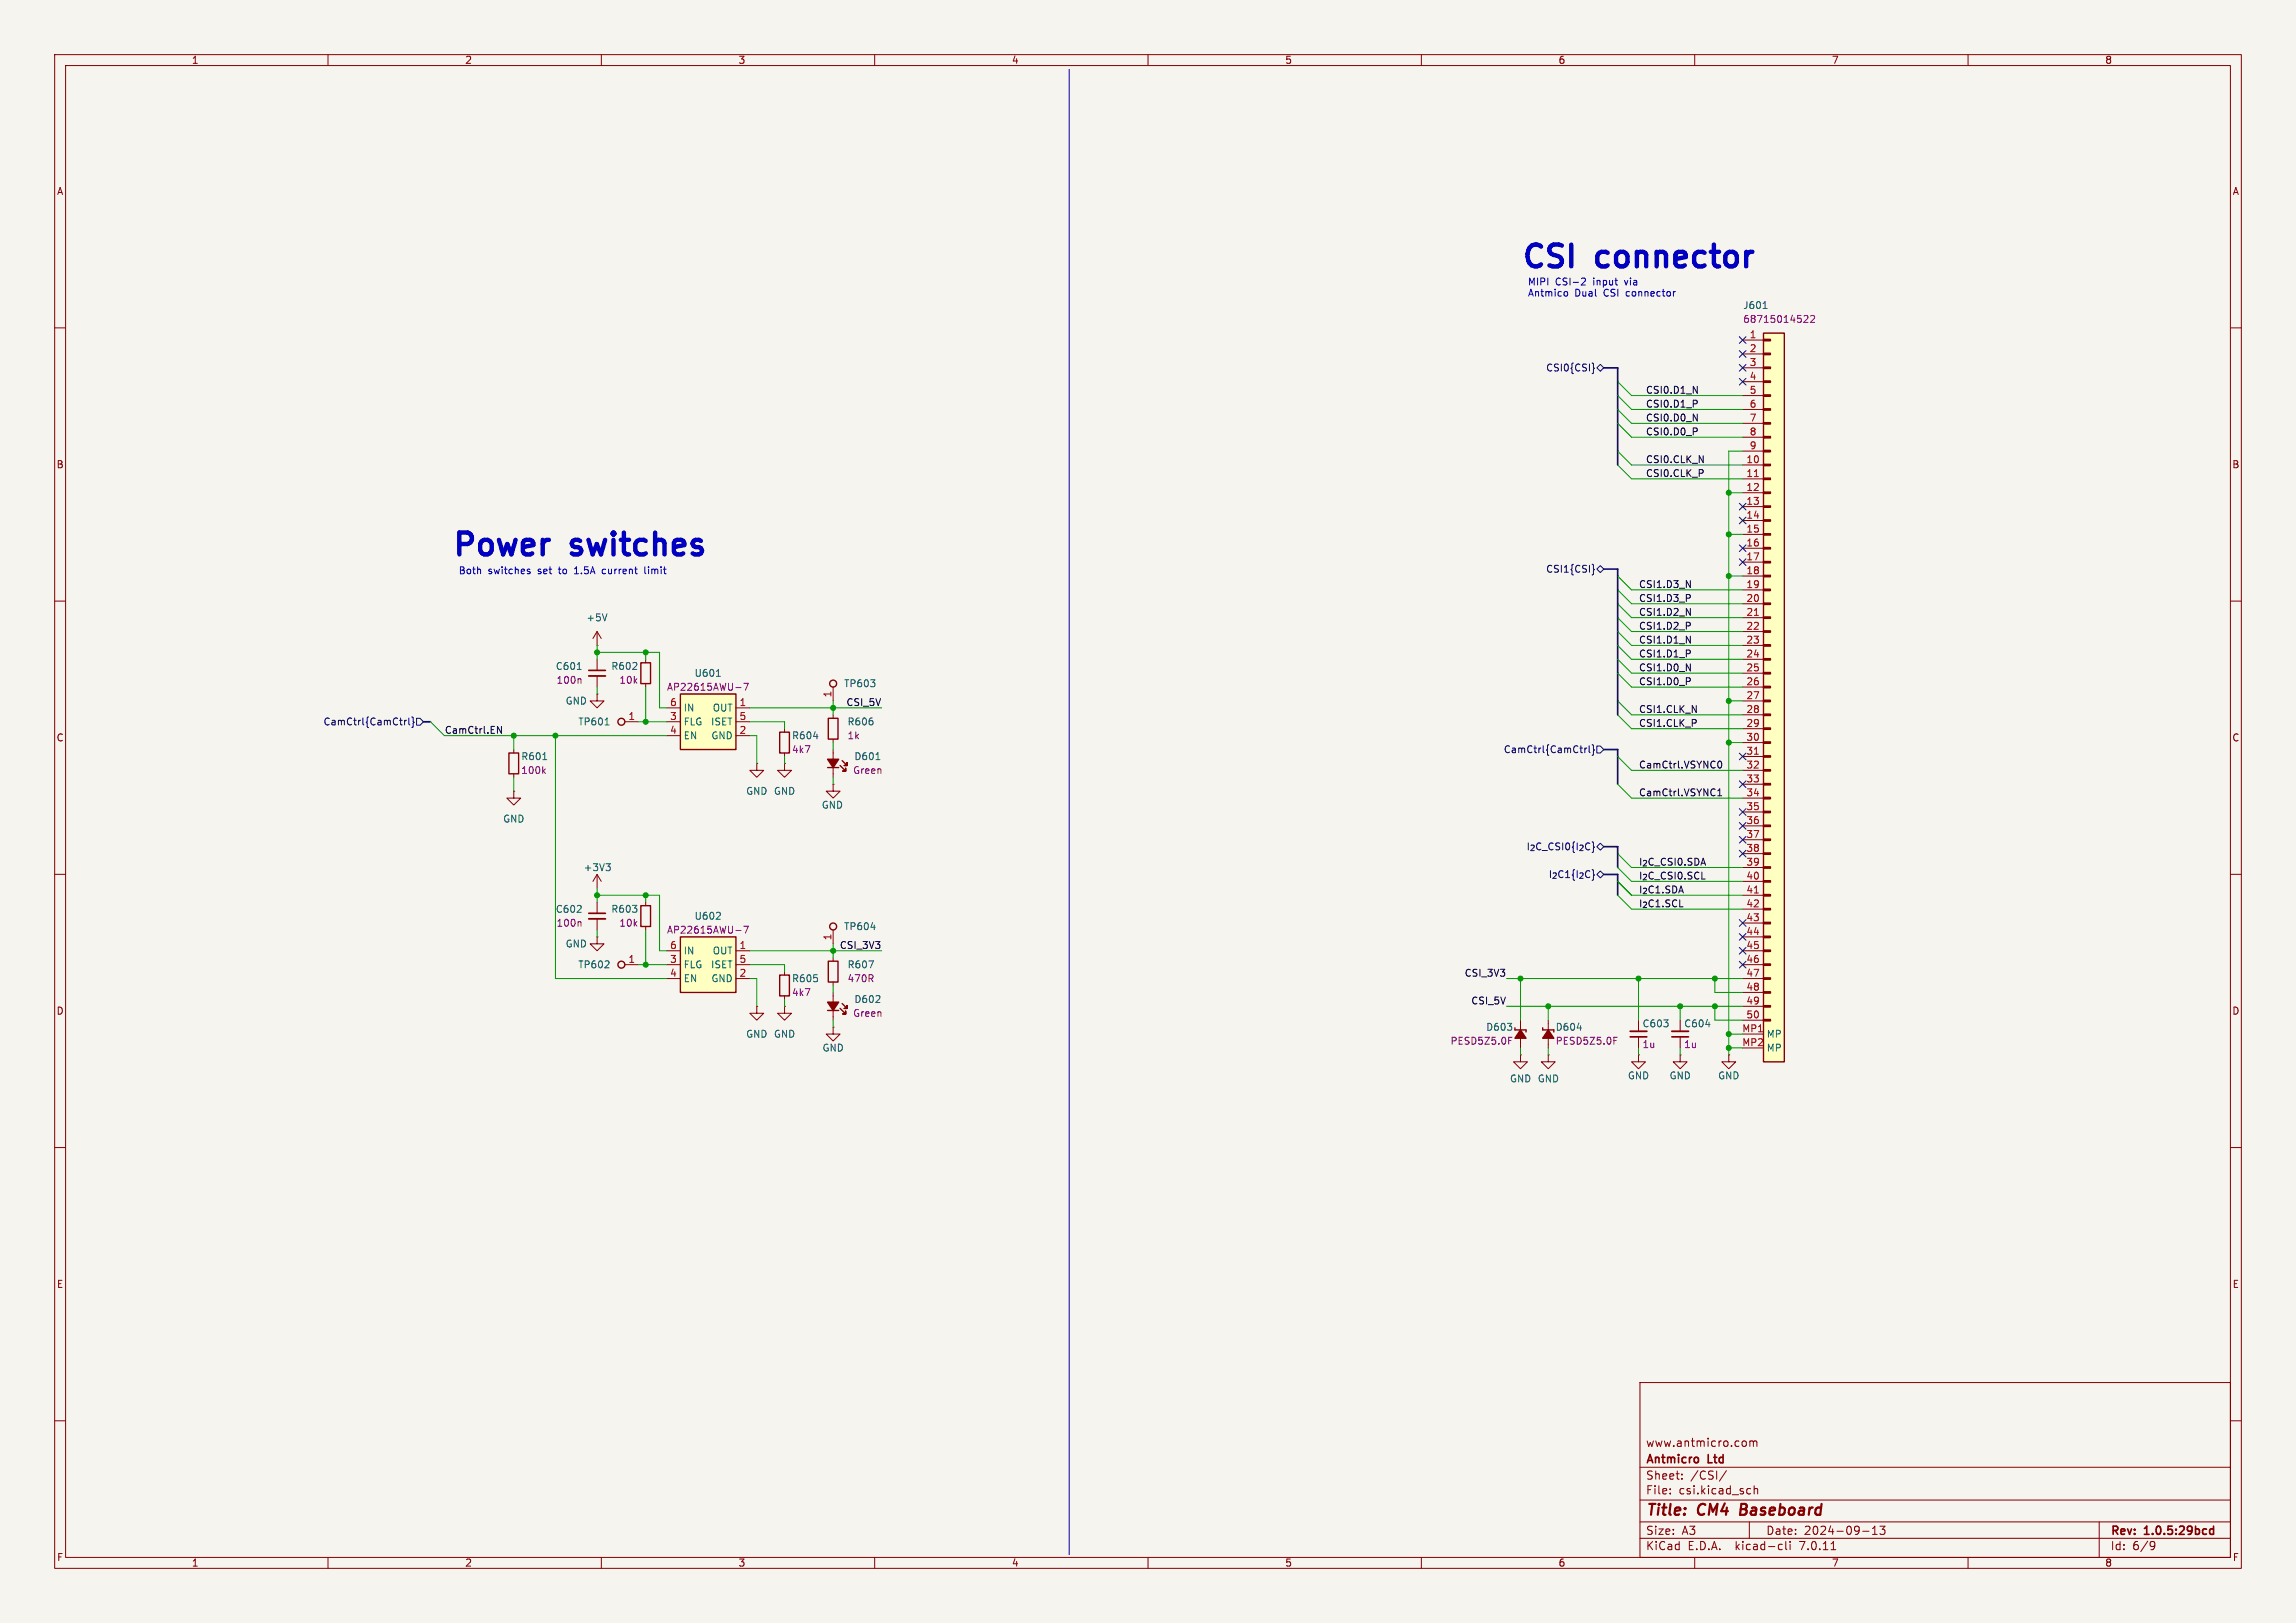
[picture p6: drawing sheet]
<svg xmlns="http://www.w3.org/2000/svg" width="420mm" height="297mm" viewBox="0 0 420 297" stroke-linecap="round" stroke-linejoin="round" font-family="sans-serif">
<defs><g id="words">
<g font-size="5.6" fill="#0000c2">
<text x="278.1" y="49.3">CSI</text>
<text x="292.5" y="49.3">connector</text>
<text x="82.5" y="102">Power</text>
<text x="104.9" y="102">switches</text>
</g>
<g font-size="2.8" fill="#840000">
<text x="301" y="277.9">Title:</text>
<text x="310.6" y="277.9">CM4</text>
<text x="319.2" y="277.9">Baseboard</text>
</g>
<g font-size="2.1" fill="#840000">
<text x="301" y="268.2">Antmicro</text>
<text x="301" y="265">www.antmicro.com</text>
<text x="312.5" y="268.2">Ltd</text>
<text x="301" y="273.7">File:</text>
<text x="301" y="271">Sheet:</text>
<text x="307.1" y="273.7">csi.kicad_sch</text>
<text x="309.2" y="271">/CSI/</text>
<text x="301" y="281.1">Size:</text>
<text x="307.6" y="281.1">A3</text>
<text x="323" y="281.1">Date:</text>
<text x="330" y="281.1">2024-09-13</text>
<text x="386" y="281.3">Rev:</text>
<text x="392.4" y="281.3">1.0.5:29bcd</text>
<text x="301" y="283.9">KiCad</text>
<text x="308.7" y="283.9">E.D.A.</text>
<text x="317.6" y="283.9">kicad-cli</text>
<text x="329.5" y="283.9">7.0.11</text>
<text x="386" y="283.9">Id:</text>
<text x="390.1" y="283.9">6/9</text>
</g>
<g font-size="1.8" fill="#840000">
<text x="35" y="11.9">1</text>
<text x="85" y="11.9">2</text>
<text x="135" y="11.9">3</text>
<text x="185" y="11.9">4</text>
<text x="235" y="11.9">5</text>
<text x="285" y="11.9">6</text>
<text x="335" y="11.9">7</text>
<text x="385" y="11.9">8</text>
<text x="10.3" y="35.9">A</text>
<text x="408.3" y="35.9">A</text>
<text x="10.3" y="85.9">B</text>
<text x="408.2" y="85.9">B</text>
<text x="10.3" y="135.9">C</text>
<text x="408.2" y="135.9">C</text>
<text x="10.3" y="185.9">D</text>
<text x="408.2" y="185.9">D</text>
<text x="10.3" y="235.9">E</text>
<text x="408.3" y="235.9">E</text>
<text x="10.3" y="285.9">F</text>
<text x="35" y="286.9">1</text>
<text x="85" y="286.9">2</text>
<text x="135" y="286.9">3</text>
<text x="185" y="286.9">4</text>
<text x="235" y="286.9">5</text>
<text x="285" y="286.9">6</text>
<text x="335" y="286.9">7</text>
<text x="385" y="286.9">8</text>
<text x="408.3" y="285.9">F</text>
</g>
<g font-size="1.8" fill="#0000c2">
<text x="279.4" y="52.3">MIPI</text>
<text x="284.5" y="52.3">CSI-2</text>
<text x="291.5" y="52.3">input</text>
<text x="297.5" y="52.3">via</text>
<text x="279.4" y="54.4">Antmico</text>
<text x="288.1" y="54.4">Dual</text>
<text x="293.5" y="54.4">CSI</text>
<text x="297.7" y="54.4">connector</text>
<text x="83.8" y="105.2">Both</text>
<text x="89.3" y="105.2">switches</text>
<text x="98.5" y="105.2">set</text>
<text x="102.5" y="105.2">to</text>
<text x="105.6" y="105.2">1.5A</text>
<text x="110.8" y="105.2">current</text>
<text x="118.8" y="105.2">limit</text>
</g>
<g font-size="1.8" fill="#840084">
<text x="318.8" y="59.3">68715014522</text>
<text x="101.7" y="125.3">100n</text>
<text x="113.2" y="125.3">10k</text>
<text x="121.9" y="126.6">AP22615AWU-7</text>
<text x="154.9" y="135.5">1k</text>
<text x="95.2" y="141.8">100k</text>
<text x="144.8" y="138">4k7</text>
<text x="156" y="141.8">Green</text>
<text x="101.7" y="169.8">100n</text>
<text x="113.2" y="169.8">10k</text>
<text x="121.9" y="171">AP22615AWU-7</text>
<text x="154.9" y="179.9">470R</text>
<text x="144.8" y="182.5">4k7</text>
<text x="156" y="186.3">Green</text>
<text x="265.2" y="191.4">PESD5Z5.0F</text>
<text x="284.5" y="191.4">PESD5Z5.0F</text>
<text x="300.4" y="192">1u</text>
<text x="308" y="192">1u</text>
</g>
<g font-size="1.8" fill="#006464">
<text x="318.8" y="56.7">J601</text>
<text x="107.2" y="113.9">+5V</text>
<text x="101.6" y="122.8">C601</text>
<text x="111.7" y="122.8">R602</text>
<text x="127" y="124.1">U601</text>
<text x="154.3" y="126">TP603</text>
<text x="103.4" y="129.1">GND</text>
<text x="125" y="130.4">IN</text>
<text x="130.3" y="130.4">OUT</text>
<text x="105.7" y="132.9">TP601</text>
<text x="125" y="132.9">FLG</text>
<text x="125" y="135.5">EN</text>
<text x="130" y="132.9">ISET</text>
<text x="130" y="135.5">GND</text>
<text x="144.8" y="135.5">R604</text>
<text x="154.9" y="132.9">R606</text>
<text x="95.3" y="139.3">R601</text>
<text x="156.2" y="139.3">D601</text>
<text x="136.4" y="145.6">GND GND</text>
<text x="150.2" y="148.2">GND</text>
<text x="91.9" y="150.7">GND</text>
<text x="106.7" y="159.6">+3V3</text>
<text x="101.6" y="167.2">C602</text>
<text x="111.7" y="167.2">R603</text>
<text x="103.4" y="173.6">GND</text>
<text x="127" y="168.5">U602</text>
<text x="154.3" y="170.4">TP604</text>
<text x="105.7" y="177.4">TP602</text>
<text x="125" y="177.4">FLG</text>
<text x="125" y="179.9">EN</text>
<text x="125" y="174.9">IN</text>
<text x="130" y="177.4">ISET</text>
<text x="130" y="179.9">GND</text>
<text x="130.3" y="174.9">OUT</text>
<text x="144.8" y="179.9">R605</text>
<text x="154.9" y="177.4">R607</text>
<text x="156.2" y="183.7">D602</text>
<text x="136.4" y="190.1">GND GND</text>
<text x="271.8" y="188.8">D603</text>
<text x="284.5" y="188.8">D604</text>
<text x="300.4" y="188.2">C603</text>
<text x="308" y="188.2">C604</text>
<text x="323.1" y="190.1">MP</text>
<text x="150.4" y="192.6">GND</text>
<text x="297.7" y="197.7">GND</text>
<text x="305.3" y="197.7">GND</text>
<text x="314.2" y="197.7">GND</text>
<text x="323.1" y="192.6">MP</text>
<text x="276.1" y="198.3">GND GND</text>
</g>
<g font-size="1.8" fill="#a90000">
<text x="320" y="62">1</text>
<text x="320" y="64.5">2</text>
<text x="320" y="67.1">3</text>
<text x="320" y="69.6">4</text>
<text x="320" y="72.1">5</text>
<text x="320" y="74.7">6</text>
<text x="320" y="77.2">7</text>
<text x="320" y="79.8">8</text>
<text x="320" y="82.3">9</text>
<text x="319.4" y="84.8">10</text>
<text x="319.4" y="87.4">11</text>
<text x="319.4" y="89.9">12</text>
<text x="319.4" y="92.5">13</text>
<text x="319.4" y="95">14</text>
<text x="319.4" y="97.5">15</text>
<text x="319.4" y="100.1">16</text>
<text x="319.4" y="102.6">17</text>
<text x="319.4" y="105.2">18</text>
<text x="319.4" y="107.7">19</text>
<text x="319.4" y="110.2">20</text>
<text x="319.4" y="112.8">21</text>
<text x="319.4" y="115.3">22</text>
<text x="319.4" y="117.9">23</text>
<text x="319.4" y="120.4">24</text>
<text x="319.4" y="122.9">25</text>
<text x="319.4" y="125.5">26</text>
<text x="114.9" y="131.8">1</text>
<text x="122.5" y="131.8">3</text>
<text x="122.5" y="129.3">6</text>
<text x="135.2" y="129.3">1</text>
<text x="135.2" y="131.8">5</text>
<text x="152.1" y="127.7" transform="rotate(-90 152.1 127.7)">1</text>
<text x="319.4" y="128">27</text>
<text x="319.4" y="130.6">28</text>
<text x="122.5" y="134.4">4</text>
<text x="135.2" y="134.4">2</text>
<text x="319.4" y="133.1">29</text>
<text x="319.4" y="135.6">30</text>
<text x="319.4" y="138.2">31</text>
<text x="319.4" y="140.7">32</text>
<text x="319.4" y="143.3">33</text>
<text x="319.4" y="145.8">34</text>
<text x="319.4" y="148.3">35</text>
<text x="319.4" y="150.9">36</text>
<text x="319.4" y="153.4">37</text>
<text x="319.4" y="156">38</text>
<text x="319.4" y="158.5">39</text>
<text x="319.4" y="161">40</text>
<text x="319.4" y="163.6">41</text>
<text x="319.4" y="166.1">42</text>
<text x="122.5" y="173.7">6</text>
<text x="135.2" y="173.7">1</text>
<text x="152.1" y="172.2" transform="rotate(-90 152.1 172.2)">1</text>
<text x="319.4" y="168.7">43</text>
<text x="319.4" y="171.2">44</text>
<text x="319.4" y="173.7">45</text>
<text x="114.9" y="176.3">1</text>
<text x="122.5" y="176.3">3</text>
<text x="122.5" y="178.8">4</text>
<text x="135.2" y="178.8">2</text>
<text x="135.2" y="176.3">5</text>
<text x="319.4" y="176.3">46</text>
<text x="319.4" y="178.8">47</text>
<text x="319.4" y="181.4">48</text>
<text x="319.4" y="183.9">49</text>
<text x="318.6" y="189">MP1</text>
<text x="318.6" y="191.5">MP2</text>
<text x="319.4" y="186.4">50</text>
</g>
<g font-size="1.8" fill="#000084">
<text x="282.7" y="68.2">CSI0{CSI}</text>
<text x="282.7" y="105">CSI1{CSI}</text>
<text x="59.1" y="132.9">CamCtrl{CamCtrl}</text>
<text x="275" y="138">CamCtrl{CamCtrl}</text>
<text x="279.2" y="155.8">I_{2}C_CSI0{I_{2}C}</text>
<text x="283.2" y="160.9">I_{2}C1{I_{2}C}</text>
</g>
<g font-size="1.8" fill="#0f0f0f">
<text x="301" y="72.1">CSI0.D1_N</text>
<text x="301" y="74.7">CSI0.D1_P</text>
<text x="301" y="77.2">CSI0.D0_N</text>
<text x="301" y="79.7">CSI0.D0_P</text>
<text x="301" y="84.8">CSI0.CLK_N</text>
<text x="301" y="87.4">CSI0.CLK_P</text>
<text x="299.7" y="107.7">CSI1.D3_N</text>
<text x="299.7" y="110.2">CSI1.D3_P</text>
<text x="299.7" y="112.8">CSI1.D2_N</text>
<text x="299.7" y="115.3">CSI1.D2_P</text>
<text x="299.7" y="117.8">CSI1.D1_N</text>
<text x="299.7" y="125.5">CSI1.D0_P</text>
<text x="299.7" y="120.4">CSI1.D1_P</text>
<text x="299.7" y="122.9">CSI1.D0_N</text>
<text x="154.7" y="129.3">CSI_5V</text>
<text x="299.7" y="130.5">CSI1.CLK_N</text>
<text x="81.3" y="134.4">CamCtrl.EN</text>
<text x="299.7" y="133.1">CSI1.CLK_P</text>
<text x="299.7" y="140.7">CamCtrl.VSYNC0</text>
<text x="299.7" y="145.8">CamCtrl.VSYNC1</text>
<text x="299.7" y="158.5">I_{2}C_CSI0.SDA</text>
<text x="299.7" y="161">I_{2}C_CSI0.SCL</text>
<text x="299.7" y="166.1">I_{2}C1.SCL</text>
<text x="299.7" y="163.6">I_{2}C1.SDA</text>
<text x="153.5" y="173.7">CSI_3V3</text>
<text x="267.8" y="178.8">CSI_3V3</text>
<text x="269" y="183.9">CSI_5V</text>
</g>
</g></defs>
<path d="M0 0h420v297h-420z" fill="#f5f4ef" stroke="#f5f4ef" stroke-width=".18"/>
<g fill="none" stroke="#840000" stroke-width=".18">
<path d="M10 10h400v277h-400zM12 12h396v273h-396zM60 10v2M110 10v2M160 10v2M210 10v2M260 10v2M310 10v2M360 10v2M10 60h2M408 60h2M10 110h2"/>
<path d="M408 110h2M121.9 129.5h2.6M121.9 134.6h2.6M121.9 132.1h2.6M134.6 129.5h2.6M134.6 134.6h2.6M134.6 132.1h2.6M138.4 139.7v1.3h1.3l-1.3 1.2-1.2-1.2h1.2M138.4 139.7h.1M143.5 139.7v1.3h1.3l-1.3 1.2-1.3-1.2h1.3M143.5 139.7h.1M10 160h2"/>
<path d="M408 160h2M143.5 184.2v1.2h1.3l-1.3 1.3-1.3-1.3h1.3M143.5 184.2h.1M10 210h2M408 210h2M10 260h2M300 253h108v32h-108zM408 260h2M300 278.5h108M300 274.5h108M300 268.5h108M305.5 273.2v.2"/>
<path d="M305.5 272.5v.1M307.7 270.5v.2M307.7 269.8v.1M315.8 269.1l-1.3 1.9M319.2 263.7l.2 .3v.4l-.2 .3M320 278.5v3M320.1 272.4l.1 .1M320.1 263.8l.4-.1 .2 .2M320.1 263.7v1M320.2 273.3l-.1 .1M320.7 263.9l.2-.2 .4 .1 .1 .9M320.7 263.9v.8"/>
<path d="M320.9 271.9v1.5M320.9 272.5l.2-.1 .3 .1 .1 .9M342.5 279.7l.4-.4v1.5M343.9 279.3h.9l-.5 .6 .4 .1v.6l-.2 .2h-.4l-.2-.2M384 278.5v6.5M60 285v2M110 285v2M160 285v2M210 285v2M260 285v2M300 281.5h108M310 285v2"/>
<path d="M325.6 282.6l.4 .1M326 283.5l-.4 .1M326.7 282.1v1.3l.2 .2M327.4 282.1v.1M327.4 282.6v1M334.9 283.6h.9M340.7 280.2h1.2M342.5 280.8h.9M360 285v2M393.6 282.1l.5 .1a.99 .99 0 0 1-.4 1.4h-.3M394.2 282.7l-.3 .3h-.3"/>
</g>
<path d="M404.3 279.9h.6M404.9 279.3v1.5M404.3 280.7h.6" fill="none" stroke="#840000" stroke-width=".3"/>
<path d="M318.5 275.2l-.2 2h.7" fill="none" stroke="#840000" stroke-width=".4"/>
<path d="M124.5 127h10.1v10.2h-10.1z" fill="#ffffc2" stroke="#ffffc2" stroke-width=".18"/>
<path d="M124.5 127h10.1v10.2h-10.1z" fill="none" stroke="#840000" stroke-width=".25"/>
<path d="M131.1 123.8h.7" fill="none" stroke="#006464" stroke-width=".18"/>
<path d="M134.6 125.8h1M136 125h.9l-.6 1.3" fill="none" stroke="#840084" stroke-width=".18"/>
<path d="M109.2 115.6l-.7 1.2z" fill="#ffffc2"/>
<path d="M109.2 115.6v2.5" fill="none" stroke="#ffffc2" stroke-width=".18"/>
<path d="M109.2 115.6l.8 1.2z" fill="#ffffc2"/>
<g fill="none" stroke="#840000" stroke-width=".18">
<path d="M318.8 62.2h3.8M318.8 64.8h3.8M318.8 67.3h3.8M318.8 69.9h3.8M318.8 72.4h3.8M318.8 74.9h3.8M318.8 77.5h3.8M318.8 85.1h3.8M318.8 87.6h3.8M318.8 90.2h3.8M318.8 92.7h3.8M318.8 95.3h3.8"/>
<path d="M318.8 97.8h3.8M318.8 80h3.8M318.8 82.6h3.8M109.2 118.1h.1M109.2 115.6l-.7 1.2M109.2 115.6v2.5M109.2 115.6l.8 1.2M318.8 100.3h3.8M318.8 102.9h3.8M318.8 105.4h3.8M318.8 108h3.8M318.8 110.5h3.8"/>
<path d="M318.8 113h3.8M318.8 115.6h3.8M318.8 118.1h3.8M94 137.2v.6M109.2 127v1.3h-1.3l1.3 1.2 1.3-1.2h-1.3M109.2 127h.1M109.2 120.7v2M109.2 123.7v2M114.3 132.1h2.5M118.1 120.7v.6M118.1 125.1v.6M143.5 133.4v.6"/>
<path d="M143.5 137.8v.6M152.4 125.7v2.6M152.4 130.8v.6M152.4 135.3v.6M152.4 137.2v1.9M318.8 120.7h3.8M318.8 123.2h3.8M318.8 125.7h3.8M318.8 128.3h3.8M318.8 130.8h3.8M318.8 133.4h3.8M318.8 135.9h3.8"/>
<path d="M318.8 138.4h3.8M94 144.8v1.3h1.2l-1.2 1.2-1.3-1.2h1.3M94 144.8h.1M94 141.6v.6M152.4 143.5v1.3h1.3l-1.3 1.3-1.3-1.3h1.3M152.4 143.5h.1M152.4 140.3v1.9M318.8 141h3.8M318.8 143.5h3.8M318.8 146.1h3.8M318.8 148.6h3.8M318.8 151.1h3.8"/>
<path d="M318.8 153.7h3.8M318.8 156.2h3.8M318.8 158.8h3.8M109.2 171.5v1.2h-1.3l1.3 1.3 1.3-1.3h-1.3M109.2 171.5h.1M109.2 160v2.6M109.2 165.1v2M109.2 168.1v2.1M109.2 160l-.7 1.3M109.2 160l.8 1.3M114.3 176.5h2.5M118.1 165.1v.6"/>
<path d="M118.1 169.5v.7M121.9 176.5h2.6M121.9 174h2.6M121.9 179.1h2.6M134.6 176.5h2.6M134.6 174h2.6M134.6 179.1h2.6M143.5 177.8v.6M152.4 170.2v2.5M152.4 175.3v.6M152.4 179.7v.6M318.8 176.5h3.8"/>
<path d="M318.8 174h3.8M318.8 179.1h3.8M318.8 161.3h3.8M318.8 163.8h3.8M318.8 166.4h3.8M318.8 168.9h3.8M318.8 171.5h3.8M138.4 184.2v1.2h1.3l-1.3 1.3-1.2-1.3h1.2M138.4 184.2h.1M143.5 182.2v.7M152.4 188v1.2h1.3l-1.3 1.3-1.3-1.3h1.3M152.4 188h.1"/>
<path d="M152.4 181.6v1.9M152.4 184.8v1.9M278.1 193v1.3h1.3l-1.3 1.3-1.2-1.3h1.2M278.1 193h.1M278.1 186.7v1.9M278.1 189.9v1.9M283.2 193v1.3h1.3l-1.3 1.3-1.3-1.3h1.3M283.2 193h.1M283.2 186.7v1.9M283.2 189.9v1.9M299.7 193v1.3h1.3l-1.3 1.3-1.3-1.3h1.3M299.7 193h.1"/>
<path d="M299.7 186.7v2M299.7 189.7v2.1M307.3 193v1.3h1.3l-1.3 1.3-1.2-1.3h1.2M307.3 193h.1M307.3 186.7v2M307.3 189.7v2.1M316.2 193v1.3h1.3l-1.3 1.3-1.2-1.3h1.2M316.2 193h.1M318.8 181.6h3.8M318.8 184.2h3.8M318.8 186.7h3.8M318.8 189.2h3.8"/>
<path d="M318.8 191.8h3.8"/>
</g>
<g fill="none" stroke="#006464" stroke-width=".18">
<path d="M322.5 56.5h.7M111 112.3l-.4 1.3M99.3 139h.7M105.6 122.5h.7M110.7 132.7h.7M148.8 134.8h.8M160.2 139h.8M110.8 158.1h.8l-.4 .4M111.4 158.5l.2 .3v.3l-.2 .2M131 168.2h.8M131.7 167.1v.4M158.9 175.8h.9l-.6 1.3"/>
<path d="M159.3 169.7h.8M288.5 188.1h.8M312 187.5h.8"/>
</g>
<path d="M107.7 122.7h3M107.7 167.1h3M298.2 189.7h3M305.8 189.7h3.1" fill="none" stroke="#840000" stroke-width=".3"/>
<path d="M107.7 123.7h3M107.7 168.1h3M298.2 188.7h3M305.8 188.7h3.1" fill="none" stroke="#840000" stroke-width=".33"/>
<path d="M330.1 57.8l.4-.1 .2 .4-.8 .9h.8M331.2 57.9l.5-.2 .2 .4-.8 .9h.8M106.1 124.2l.2 .2v.6M99.4 141.1l.4 .4M99.8 140.7l-.5 .5M106.1 168.6l.2 .2v.7M134.6 170.3h1M136 169.5h.9l-.6 1.3M276 190.4h.4M276 189.8h.6M295.2 190.4h.4M295.2 189.8h.6" fill="none" stroke="#840084" stroke-width=".18"/>
<g fill="none" stroke="#840000" stroke-width=".25">
<path d="M322.6 79.9h1.2v.2h-1.2zM322.6 77.3h1.2v.3h-1.2zM322.6 74.8h1.2v.3h-1.2zM322.6 72.3h1.2v.2h-1.2zM322.6 69.7h1.2v.3h-1.2zM322.6 67.2h1.2v.2h-1.2zM322.6 64.6h1.2v.3h-1.2zM322.6 62.1h1.2v.3h-1.2zM322.6 61h3.8v133.3h-3.8zM322.6 97.7h1.2v.2h-1.2zM322.6 95.1h1.2v.3h-1.2zM322.6 92.6h1.2v.2h-1.2z"/>
<path d="M322.6 90h1.2v.3h-1.2zM322.6 87.5h1.2v.3h-1.2zM322.6 85h1.2v.2h-1.2zM322.6 82.4h1.2v.3h-1.2zM322.6 118h1.2v.2h-1.2zM322.6 115.4h1.2v.3h-1.2zM322.6 112.9h1.2v.3h-1.2zM322.6 110.4h1.2v.2h-1.2zM322.6 107.8h1.2v.3h-1.2zM322.6 105.3h1.2v.2h-1.2zM322.6 102.7h1.2v.3h-1.2zM322.6 100.2h1.2v.3h-1.2z"/>
<path d="M93.1 137.8h1.8v3.8h-1.8zM117.2 121.3h1.8v3.8h-1.8zM142.6 134h1.8v3.8h-1.8zM151.5 131.4h1.8v3.9h-1.8zM154.1 139.2l.8 .9v-.5v.5h-.5h.5M322.6 138.3h1.2v.3h-1.2zM322.6 135.8h1.2v.2h-1.2zM322.6 133.2h1.2v.3h-1.2zM322.6 130.7h1.2v.2h-1.2zM322.6 128.1h1.2v.3h-1.2zM322.6 125.6h1.2v.3h-1.2zM322.6 123.1h1.2v.2h-1.2z"/>
<path d="M322.6 120.5h1.2v.3h-1.2zM151.4 140.5h2M153.7 140.1l1 1v-.5v.5h-.5h.5M322.6 158.6h1.2v.3h-1.2zM322.6 156.1h1.2v.2h-1.2zM322.6 153.5h1.2v.3h-1.2zM322.6 151h1.2v.3h-1.2zM322.6 148.5h1.2v.2h-1.2zM322.6 145.9h1.2v.3h-1.2zM322.6 143.4h1.2v.2h-1.2zM322.6 140.8h1.2v.3h-1.2zM117.2 165.7h1.8v3.8h-1.8z"/>
<path d="M124.5 171.5h10.1v10.1h-10.1zM142.6 178.4h1.8v3.8h-1.8zM151.5 175.9h1.8v3.8h-1.8zM322.6 178.9h1.2v.3h-1.2zM322.6 176.4h1.2v.3h-1.2zM322.6 173.9h1.2v.2h-1.2zM322.6 171.3h1.2v.3h-1.2zM322.6 168.8h1.2v.2h-1.2zM322.6 166.2h1.2v.3h-1.2zM322.6 163.7h1.2v.3h-1.2zM322.6 161.2h1.2v.2h-1.2zM151.4 184.9h2"/>
<path d="M153.7 184.5l1 1v-.5v.5h-.5h.5M154.1 183.6l.8 .9v-.5v.5h-.5h.5M277.1 188.1v.4h2v.3M282.2 188.1v.4h2M322.6 186.6h1.2v.2h-1.2zM322.6 184h1.2v.3h-1.2zM322.6 181.5h1.2v.2h-1.2z"/>
<circle cx="113.7" cy="132.1" r=".63"/>
<circle cx="152.4" cy="125.1" r=".63"/>
<circle cx="113.7" cy="176.5" r=".63"/>
<circle cx="152.4" cy="169.5" r=".63"/>
</g>
<g fill="#ffffc2" stroke="#ffffc2" stroke-width=".18">
<path d="M124.5 171.5h10.1v10.1h-10.1z"/>
<path d="M322.6 186.6h1.2v.2h-1.2z"/>
<path d="M322.6 184h1.2v.3h-1.2z"/>
<path d="M322.6 181.5h1.2v.2h-1.2z"/>
<path d="M322.6 178.9h1.2v.3h-1.2z"/>
<path d="M322.6 176.4h1.2v.3h-1.2z"/>
<path d="M322.6 173.9h1.2v.2h-1.2z"/>
<path d="M322.6 171.3h1.2v.3h-1.2z"/>
<path d="M322.6 168.8h1.2v.2h-1.2z"/>
<path d="M322.6 166.2h1.2v.3h-1.2z"/>
<path d="M322.6 163.7h1.2v.3h-1.2z"/>
<path d="M322.6 161.2h1.2v.2h-1.2z"/>
<path d="M322.6 158.6h1.2v.3h-1.2z"/>
<path d="M322.6 156.1h1.2v.2h-1.2z"/>
<path d="M322.6 153.5h1.2v.3h-1.2z"/>
<path d="M322.6 151h1.2v.3h-1.2z"/>
<path d="M322.6 148.5h1.2v.2h-1.2z"/>
<path d="M322.6 145.9h1.2v.3h-1.2z"/>
<path d="M322.6 143.4h1.2v.2h-1.2z"/>
<path d="M322.6 140.8h1.2v.3h-1.2z"/>
<path d="M322.6 138.3h1.2v.3h-1.2z"/>
<path d="M322.6 135.8h1.2v.2h-1.2z"/>
<path d="M322.6 133.2h1.2v.3h-1.2z"/>
<path d="M322.6 130.7h1.2v.2h-1.2z"/>
<path d="M322.6 128.1h1.2v.3h-1.2z"/>
<path d="M322.6 125.6h1.2v.3h-1.2z"/>
<path d="M322.6 123.1h1.2v.2h-1.2z"/>
<path d="M322.6 120.5h1.2v.3h-1.2z"/>
<path d="M322.6 118h1.2v.2h-1.2z"/>
<path d="M322.6 115.4h1.2v.3h-1.2z"/>
<path d="M322.6 112.9h1.2v.3h-1.2z"/>
<path d="M322.6 110.4h1.2v.2h-1.2z"/>
<path d="M322.6 107.8h1.2v.3h-1.2z"/>
<path d="M322.6 105.3h1.2v.2h-1.2z"/>
<path d="M322.6 102.7h1.2v.3h-1.2z"/>
<path d="M322.6 100.2h1.2v.3h-1.2z"/>
<path d="M322.6 97.7h1.2v.2h-1.2z"/>
<path d="M322.6 95.1h1.2v.3h-1.2z"/>
<path d="M322.6 92.6h1.2v.2h-1.2z"/>
<path d="M322.6 90h1.2v.3h-1.2z"/>
<path d="M322.6 87.5h1.2v.3h-1.2z"/>
<path d="M322.6 85h1.2v.2h-1.2z"/>
<path d="M322.6 82.4h1.2v.3h-1.2z"/>
<path d="M322.6 79.9h1.2v.2h-1.2z"/>
<path d="M322.6 77.3h1.2v.3h-1.2z"/>
<path d="M322.6 74.8h1.2v.3h-1.2z"/>
<path d="M322.6 72.3h1.2v.2h-1.2z"/>
<path d="M322.6 69.7h1.2v.3h-1.2z"/>
<path d="M322.6 67.2h1.2v.2h-1.2z"/>
<path d="M322.6 64.6h1.2v.3h-1.2z"/>
<path d="M322.6 62.1h1.2v.3h-1.2z"/>
<path d="M322.6 61h3.8v133.3h-3.8z"/>
</g>
<path d="M320.9 87.2h.7M320.9 112.6h.7M320.9 138h.7M320.9 163.4h.7" fill="none" stroke="#a90000" stroke-width=".18"/>
<g fill="#840000" stroke="#840000" stroke-width=".25">
<path d="M283.2 188.5l1 1.5h-2z"/>
<path d="M151.4 183.4h2l-1 1.5z"/>
<path d="M278.1 188.5l1 1.5h-2z"/>
<path d="M151.4 138.9h2l-1 1.6z"/>
</g>
<g fill="none" stroke="#000084" stroke-width=".18">
<path d="M291.3 66.4l.2 .2v.6l.2 .2-.2 .2v.6l-.2 .2M292.1 67.3l.6-.6 .7 .6-.7 .6zM318.2 64.2l1.2 1.2M318.2 61.6l1.2 1.2M318.2 69.2l1.2 1.3M318.2 66.7l1.2 1.2M319.4 64.2l-1.2 1.2M319.4 61.6l-1.2 1.2M319.4 69.2l-1.2 1.3M319.4 66.7l-1.2 1.2M318.2 94.6l1.2 1.3M318.2 92.1l1.2 1.2"/>
<path d="M318.2 99.7l1.2 1.2M319.4 94.6l-1.2 1.3M319.4 92.1l-1.2 1.2M319.4 99.7l-1.2 1.2M291.3 103.3l.2 .1v.7l.2 .1-.2 .2v.6l-.2 .2M292.7 103.5l.7 .6-.7 .7-.6-.7zM318.2 102.3l1.2 1.2M319.4 102.3l-1.2 1.2M74 131.8v.9M74.4 131.8l-.4 .3M74.8 131.4v1.1l.2 .2M75.3 131.2l.3 .2v.6l.2 .2-.2 .2v.6l-.3 .1"/>
<path d="M76.2 131.4h.6l.7 .7-.7 .6h-.6zM289.9 136.9v.8M290.3 136.9l-.4 .2M290.7 136.5v1.1l.2 .1M291.2 136.3l.3 .2v.6l.2 .2-.2 .1v.6l-.3 .2M292.1 136.5h.6l.7 .7-.7 .6h-.6zM318.2 137.8l1.2 1.2M319.4 137.8l-1.2 1.2M318.2 148l1.2 1.2M318.2 142.9l1.2 1.2M318.2 155.6l1.2 1.2M318.2 150.5l1.2 1.2"/>
<path d="M318.2 153.1l1.2 1.2M319.4 148l-1.2 1.2M319.4 142.9l-1.2 1.2M319.4 155.6l-1.2 1.2M319.4 150.5l-1.2 1.2M319.4 153.1l-1.2 1.2M318.2 173.4l1.2 1.2M318.2 168.3l1.2 1.2M318.2 175.9l1.2 1.2M318.2 170.8l1.2 1.3M319.4 173.4l-1.2 1.2M319.4 168.3l-1.2 1.2"/>
<path d="M319.4 175.9l-1.2 1.2M319.4 170.8l-1.2 1.3"/>
</g>
<g fill="none" stroke="#0f0f0f" stroke-width=".18">
<path d="M309.7 70.7l.8 1.3v-1.3M309.7 75.8l.8 1.2v-1.2M310.3 78.4l.2 .2-.2 .3M310.3 73.3l.2 .2-.2 .3M308.5 106.3l.7 1.2v-1.2M308.5 111.3l.7 1.3v-1.3M308.5 116.4l.7 1.3v-1.3M309.1 113.9l.1 .2-.1 .4M309.1 108.9l.1 .1-.1 .4M309.1 119l.1 .2-.1 .4M91 132.9l.7 1.3v-1.3M308.5 121.5l.7 1.3v-1.3"/>
<path d="M309.1 124.1l.1 .2-.1 .3M314.3 139.5l.2-.2a.68 .68 0 0 1 .5 .6 .68 .68 0 0 1-.5 .6l-.2-.2M314.2 145.6h.7M314.2 144.7l.4-.3v1.2"/>
</g>
<path d="M195.6 12.7v271.8M286.3 53.3l.3 .1 .2 .2-.1 .5-.4 .1M289.5 50.9h.4l.1 .3-.8 1h.8M306.5 53.3l-.4 .3M96.6 104.6h.3l.1 .2-.2 .2h-.2M96.6 104.1l.3 .1M105.1 105h.7M105.2 104l-.1 .1M110.4 104.1l-.2 .3v.4l.2 .2M118 103.7v1.1l.1 .2" fill="none" stroke="#0000c2" stroke-width=".18"/>
<path d="M293.4 67.3h2.5v17.8M293.4 104.1h2.5v26.7M77.5 132.1h1.2M293.4 137.2h2.5v6.3M293.4 154.9h2.5v3.9M293.4 160h2.5v3.8" fill="none" stroke="#000084" stroke-width=".3"/>
<g fill="none" stroke="#009600" stroke-width=".18">
<path d="M295.9 77.5l2.5 2.5h20.4M295.9 72.4l2.5 2.5h20.4M295.9 74.9l2.5 2.6h20.4M295.9 69.9l2.5 2.5h20.4M295.9 85.1l2.5 2.5h20.4M295.9 82.6l2.5 2.5h20.4M316.2 90.2h2.6M316.2 97.8h2.6M318.8 82.6h-2.6v110.4M109.2 119.4h11.4v10.1h1.3M109.2 118.1v2.6M118.1 119.4v1.3"/>
<path d="M295.9 118.1l2.5 2.6h20.4M295.9 108l2.5 2.5h20.4M295.9 105.4l2.5 2.6h20.4M295.9 115.6l2.5 2.5h20.4M295.9 113l2.5 2.6h20.4M295.9 110.5l2.5 2.5h20.4M316.2 105.4h2.6M78.7 132.1l2.6 2.5h40.6M94 134.6v2.6M101.6 134.6v44.5h20.3M109.2 125.7v1.3M116.8 132.1h5.1"/>
<path d="M118.1 125.7v6.4M137.2 132.1h6.3v1.3M137.2 134.6h1.2v5.1M137.2 129.5h24.1M143.5 138.4v1.3M152.4 128.3v2.5M152.4 135.9v1.3M295.9 130.8l2.5 2.6h20.4M295.9 123.2l2.5 2.5h20.4M295.9 138.4l2.5 2.6h20.4M295.9 128.3l2.5 2.5h20.4M295.9 120.7l2.5 2.5h20.4"/>
<path d="M316.2 128.3h2.6M316.2 135.9h2.6M94 142.2v2.6M152.4 142.2v1.3M295.9 143.5l2.5 2.6h20.4M295.9 156.2l2.5 2.6h20.4M295.9 158.8l2.5 2.5h20.4M109.2 163.8h11.4v10.2h1.3M109.2 162.6v2.5M109.2 170.2v1.3M116.8 176.5h5.1M118.1 163.8v1.3"/>
<path d="M118.1 170.2v6.3M137.2 174h24.1M137.2 179.1h1.2v5.1M137.2 176.5h6.3v1.3M152.4 172.7v2.6M275.6 179.1h43.2M278.1 179.1v7.6M295.9 161.3l2.5 2.5h20.4M295.9 163.8l2.5 2.6h20.4M299.7 179.1v7.6M313.7 179.1v2.5h5.1M143.5 182.9v1.3"/>
<path d="M152.4 180.3v1.3M152.4 186.7v1.3M275.6 184.2h43.2M278.1 191.8v1.2M283.2 184.2v2.5M283.2 191.8v1.2M299.7 191.8v1.2M307.3 184.2v2.5M307.3 191.8v1.2M313.7 184.2v2.5h5.1M316.2 189.2h2.6M316.2 191.8h2.6"/>
</g>
<g fill="#009600" stroke="#009600" stroke-width=".18">
<circle cx="307.3" cy="184.2" r=".46"/>
<circle cx="299.7" cy="179.1" r=".46"/>
<circle cx="316.2" cy="191.8" r=".46"/>
<circle cx="316.2" cy="189.2" r=".46"/>
<circle cx="313.7" cy="184.2" r=".46"/>
<circle cx="313.7" cy="179.1" r=".46"/>
<circle cx="316.2" cy="90.2" r=".46"/>
<circle cx="316.2" cy="97.8" r=".46"/>
<circle cx="316.2" cy="105.4" r=".46"/>
<circle cx="316.2" cy="135.9" r=".46"/>
<circle cx="316.2" cy="128.3" r=".46"/>
<circle cx="101.6" cy="134.6" r=".46"/>
<circle cx="109.2" cy="163.8" r=".46"/>
<circle cx="118.1" cy="163.8" r=".46"/>
<circle cx="94" cy="134.6" r=".46"/>
<circle cx="109.2" cy="119.4" r=".46"/>
<circle cx="118.1" cy="119.4" r=".46"/>
<circle cx="118.1" cy="132.1" r=".46"/>
<circle cx="118.1" cy="176.5" r=".46"/>
<circle cx="283.2" cy="184.2" r=".46"/>
<circle cx="152.4" cy="174" r=".46"/>
<circle cx="152.4" cy="129.5" r=".46"/>
<circle cx="278.1" cy="179.1" r=".46"/>
</g>
<use href="#words"/>
</svg>
